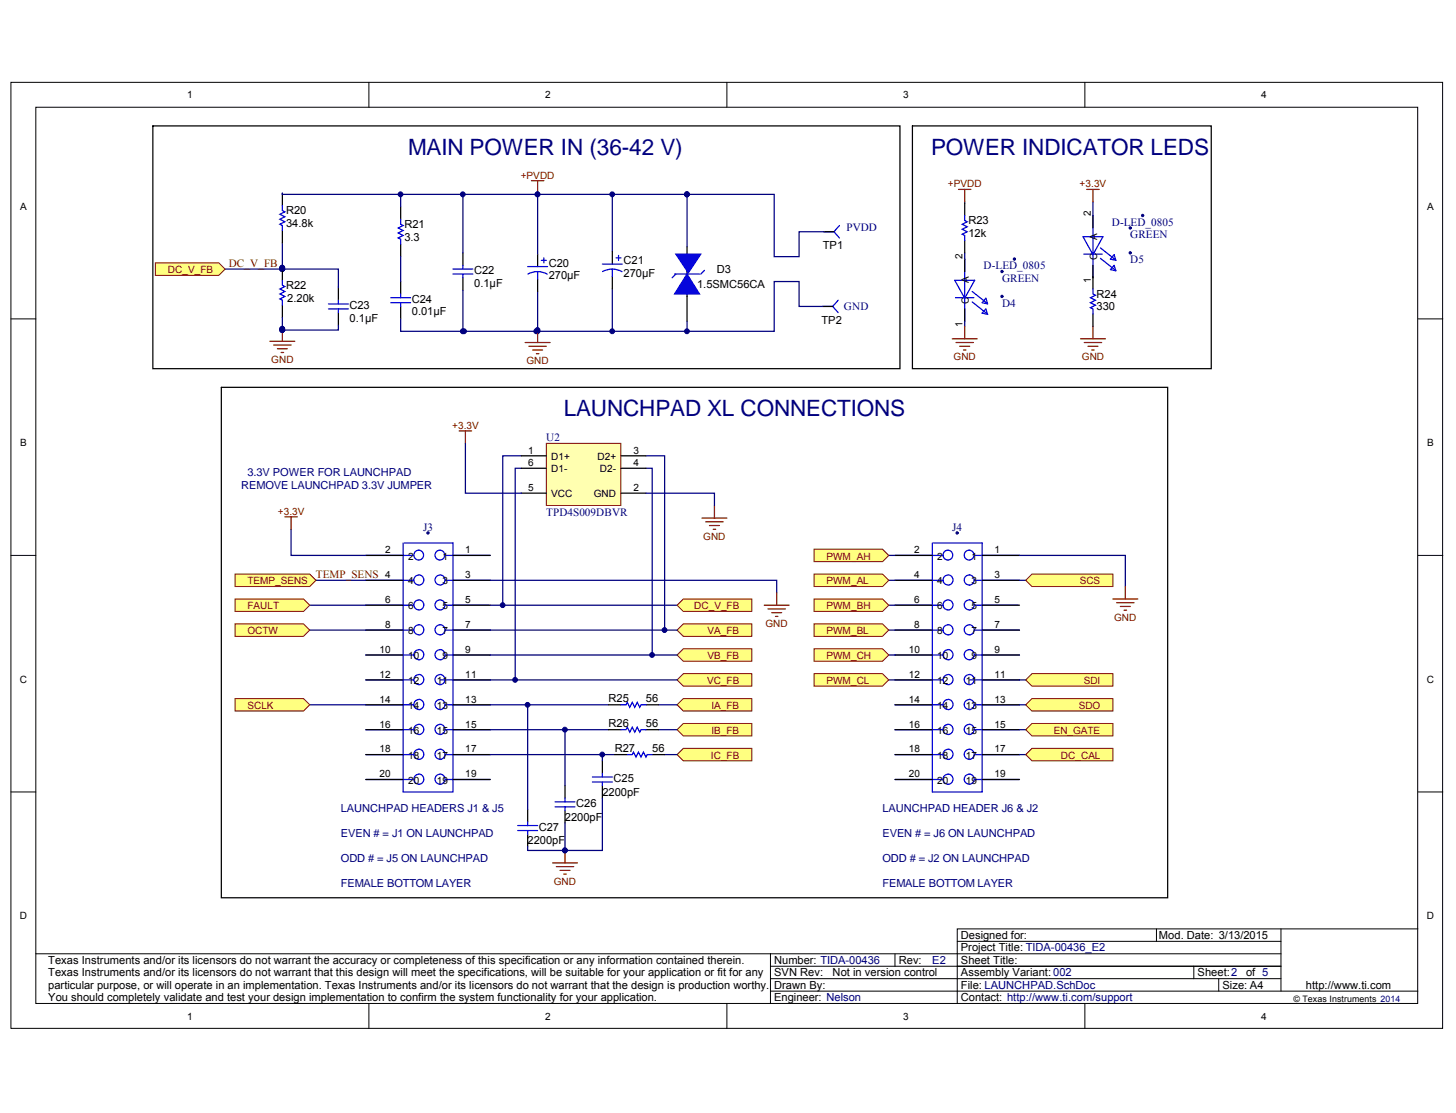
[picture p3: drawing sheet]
<svg xmlns="http://www.w3.org/2000/svg" width="271mm" height="207mm" viewBox="0 0 271 207" stroke-linecap="round" stroke-linejoin="round" font-family="sans-serif">
<defs><g id="words">
<g font-size="4.2" fill="#000080">
<text x="75.9" y="28.8">MAIN POWER IN (36-42 V)</text>
<text x="173.3" y="28.8">POWER INDICATOR LEDS</text>
<text x="104.9" y="77.5">LAUNCHPAD XL CONNECTIONS</text>
</g>
<g font-size="2.1">
<text x="53.2" y="39.9">R20</text>
<text x="180.2" y="41.8">R23</text>
<text x="53.2" y="42.2">34.8k</text>
<text x="75.2" y="44.8">3.3</text>
<text x="75.2" y="42.4">R21</text>
<text x="153.1" y="46.4">TP1</text>
<text x="180.2" y="44.1">12k</text>
<text x="53.2" y="53.8">R22</text>
<text x="88.2" y="53.3">0.1µF</text>
<text x="88.2" y="51">C22</text>
<text x="102.1" y="52">270µF</text>
<text x="102.1" y="49.6">C20</text>
<text x="116" y="51.5">270µF</text>
<text x="116" y="49.2">C21</text>
<text x="129.7" y="53.6">1.5SMC56CA</text>
<text x="133.4" y="50.8">D3</text>
<text x="53.5" y="56.1">2.20k</text>
<text x="65" y="59.8">0.1µF</text>
<text x="65" y="57.5">C23</text>
<text x="76.6" y="58.6">0.01µF</text>
<text x="76.6" y="56.4">C24</text>
<text x="204.1" y="57.7">330</text>
<text x="204.1" y="55.4">R24</text>
<text x="152.9" y="60.3">TP2</text>
<text x="113.2" y="130.7">R25</text>
<text x="120.2" y="130.7">56</text>
<text x="113.2" y="135.3">R26</text>
<text x="120.2" y="135.3">56</text>
<text x="114.4" y="140">R27</text>
<text x="121.4" y="140">56</text>
<text x="112.1" y="148.1">2200pF</text>
<text x="114.2" y="145.5">C25</text>
<text x="100.3" y="154.5">C27</text>
<text x="105.1" y="152.7">2200pF</text>
<text x="107.2" y="150.1">C26</text>
<text x="98.2" y="157.1">2200pF</text>
<text x="9" y="179.3">Texas Instruments and/or its licensors do not warrant the accuracy or completeness of this specification or any information contained therein.</text>
<text x="144.1" y="179.3">Number: TIDA-00436</text>
<text x="167.2" y="179.3">Rev:</text>
<text x="178.8" y="179.3">Sheet Title:</text>
<text x="178.8" y="177">Project Title: TIDA-00436_E2</text>
<text x="178.8" y="174.7">Designed for:</text>
<text x="215.7" y="174.7">Mod. Date: 3/13/2015</text>
<text x="9" y="181.7">Texas Instruments and/or its licensors do not warrant that this design will meet the specifications, will be suitable for your application or fit for any</text>
<text x="9" y="184">particular purpose, or will operate in an implementation. Texas Instruments and/or its licensors do not warrant that the design is production worthy.</text>
<text x="144.1" y="184">Drawn By:</text>
<text x="144.1" y="181.7">SVN Rev:</text>
<text x="154.9" y="181.7">Not in version control</text>
<text x="178.8" y="184">File: LAUNCHPAD.SchDoc</text>
<text x="178.8" y="181.7">Assembly Variant: 002</text>
<text x="222.9" y="181.7">Sheet:2</text>
<text x="227.5" y="184">Size: A4</text>
<text x="231.9" y="181.7">of 5</text>
<text x="243" y="184">http://www.ti.com</text>
<text x="9" y="186.3">You should completely validate and test your design implementation to confirm the system functionality for your application.</text>
<text x="144.1" y="186.3">Engineer: Nelson</text>
<text x="178.8" y="186.3">Contact: http://www.ti.com/support</text>
</g>
<g font-size="2.1" fill="#000080">
<text x="206.9" y="42">D-LED_0805</text>
<text x="157.5" y="42.9">PVDD</text>
<text x="210.3" y="44.3">GREEN</text>
<text x="183" y="50.1">D-LED_0805</text>
<text x="186.5" y="52.4">GREEN</text>
<text x="210.3" y="48.9">D5</text>
<text x="157" y="57.7">GND</text>
<text x="186.5" y="57">D4</text>
<text x="101.7" y="82">U2</text>
<text x="46.1" y="88.6">3.3V POWER FOR LAUNCHPAD</text>
<text x="44.9" y="90.9">REMOVE LAUNCHPAD 3.3V JUMPER</text>
<text x="101.7" y="96">TPD4S009DBVR</text>
<text x="78.7" y="98.7">J3</text>
<text x="177.2" y="98.7">J4</text>
<text x="63.4" y="151.2">LAUNCHPAD HEADERS J1 &amp; J5</text>
<text x="63.4" y="155.8">EVEN # = J1 ON LAUNCHPAD</text>
<text x="164.2" y="151.2">LAUNCHPAD HEADER J6 &amp; J2</text>
<text x="164.2" y="155.8">EVEN # = J6 ON LAUNCHPAD</text>
<text x="63.4" y="160.4">ODD # = J5 ON LAUNCHPAD</text>
<text x="164.2" y="160.4">ODD # = J2 ON LAUNCHPAD</text>
<text x="63.4" y="165.1">FEMALE BOTTOM LAYER</text>
<text x="164.2" y="165.1">FEMALE BOTTOM LAYER</text>
<text x="173.5" y="179.3">E2</text>
</g>
<g font-size="2.1" fill="#800000">
<text x="42.6" y="49.6">DC_V_FB</text>
<text x="58.8" y="107.5">TEMP_SENS 4</text>
</g>
<g font-size="1.9">
<text x="34.8" y="18.3">1</text>
<text x="101.4" y="18.3">2</text>
<text x="168.1" y="18.3">3</text>
<text x="234.7" y="18.3">4</text>
<text x="3.7" y="39">A</text>
<text x="203" y="40.1" transform="rotate(-90 203 40.1)">2</text>
<text x="265.6" y="39">A</text>
<text x="204.2" y="44.6" transform="rotate(-90 204.2 44.6)">A</text>
<text x="179.1" y="48.2" transform="rotate(-90 179.1 48.2)">2</text>
<text x="180.3" y="52.7" transform="rotate(-90 180.3 52.7)">A</text>
<text x="203" y="52.7" transform="rotate(-90 203 52.7)">1</text>
<text x="204.2" y="48.4" transform="rotate(-90 204.2 48.4)">C</text>
<text x="180.3" y="56.6" transform="rotate(-90 180.3 56.6)">C</text>
<text x="179.1" y="60.8" transform="rotate(-90 179.1 60.8)">1</text>
<text x="3.7" y="83">B</text>
<text x="265.6" y="83">B</text>
<text x="98.3" y="84.4">1</text>
<text x="98.3" y="86.7">6</text>
<text x="102.6" y="85.6">D1+</text>
<text x="102.6" y="87.9">D1-</text>
<text x="111.2" y="85.6">D2+</text>
<text x="111.6" y="87.9">D2-</text>
<text x="117.9" y="84.4">3</text>
<text x="117.9" y="86.7">4</text>
<text x="98.3" y="91.3">5</text>
<text x="102.6" y="92.5">VCC</text>
<text x="110.5" y="92.5">GND</text>
<text x="117.9" y="91.3">2</text>
<text x="71.6" y="102.9">2</text>
<text x="76" y="104.1">2</text>
<text x="82.3" y="104.1">1</text>
<text x="86.6" y="102.9">1</text>
<text x="86.6" y="107.6">3</text>
<text x="170.1" y="102.9">2</text>
<text x="170.1" y="107.6">4</text>
<text x="174.4" y="104.1">2</text>
<text x="180.8" y="104.1">1</text>
<text x="185.1" y="102.9">1</text>
<text x="185.1" y="107.6">3</text>
<text x="71.6" y="112.2">6</text>
<text x="76" y="108.7">4</text>
<text x="76" y="113.4">6</text>
<text x="82.3" y="108.7">3</text>
<text x="82.3" y="113.4">5</text>
<text x="86.6" y="112.2">5</text>
<text x="170.1" y="112.2">6</text>
<text x="174.4" y="108.7">4</text>
<text x="174.4" y="113.4">6</text>
<text x="180.8" y="108.7">3</text>
<text x="180.8" y="113.4">5</text>
<text x="185.1" y="112.2">5</text>
<text x="71.6" y="116.9">8</text>
<text x="76" y="118">8</text>
<text x="82.3" y="118">7</text>
<text x="86.6" y="116.9">7</text>
<text x="170.1" y="116.9">8</text>
<text x="174.4" y="118">8</text>
<text x="180.8" y="118">7</text>
<text x="185.1" y="116.9">7</text>
<text x="70.6" y="121.5">10</text>
<text x="76" y="122.6">10</text>
<text x="82.3" y="122.6">9</text>
<text x="86.6" y="121.5">9</text>
<text x="169.1" y="121.5">10</text>
<text x="174.4" y="122.6">10</text>
<text x="180.8" y="122.6">9</text>
<text x="185.1" y="121.5">9</text>
<text x="3.7" y="127">C</text>
<text x="70.6" y="126.1">12</text>
<text x="70.6" y="130.7">14</text>
<text x="76" y="127.3">12</text>
<text x="76" y="131.9">14</text>
<text x="81.3" y="127.3">11</text>
<text x="81.3" y="131.9">13</text>
<text x="86.6" y="126.1">11</text>
<text x="86.6" y="130.7">13</text>
<text x="169.1" y="126.1">12</text>
<text x="169.1" y="130.7">14</text>
<text x="174.4" y="127.3">12</text>
<text x="174.4" y="131.9">14</text>
<text x="179.7" y="127.3">11</text>
<text x="179.7" y="131.9">13</text>
<text x="185.1" y="126.1">11</text>
<text x="185.1" y="130.7">13</text>
<text x="265.5" y="127">C</text>
<text x="70.6" y="135.4">16</text>
<text x="76" y="136.5">16</text>
<text x="81.3" y="136.5">15</text>
<text x="86.6" y="135.4">15</text>
<text x="169.1" y="135.4">16</text>
<text x="174.4" y="136.5">16</text>
<text x="179.7" y="136.5">15</text>
<text x="185.1" y="135.4">15</text>
<text x="70.6" y="140">18</text>
<text x="76" y="141.2">18</text>
<text x="81.3" y="141.2">17</text>
<text x="86.6" y="140">17</text>
<text x="169.1" y="140">18</text>
<text x="174.4" y="141.2">18</text>
<text x="179.7" y="141.2">17</text>
<text x="185.1" y="140">17</text>
<text x="70.6" y="144.6">20</text>
<text x="76" y="145.8">20</text>
<text x="81.3" y="145.8">19</text>
<text x="86.6" y="144.6">19</text>
<text x="169.1" y="144.6">20</text>
<text x="174.4" y="145.8">20</text>
<text x="179.7" y="145.8">19</text>
<text x="185.1" y="144.6">19</text>
<text x="3.7" y="171">D</text>
<text x="265.5" y="171">D</text>
<text x="34.8" y="189.7">1</text>
<text x="101.4" y="189.7">2</text>
<text x="168.1" y="189.7">3</text>
<text x="234.7" y="189.7">4</text>
</g>
<g font-size="1.9" fill="#800000">
<text x="96.9" y="33.2">+PVDD</text>
<text x="176.4" y="34.9">+PVDD</text>
<text x="200.9" y="34.9">+3.3V</text>
<text x="31.2" y="50.8">DC_V_FB</text>
<text x="50.5" y="67.5">GND</text>
<text x="98" y="67.7">GND</text>
<text x="177.4" y="67.1">GND</text>
<text x="201.3" y="67.1">GND</text>
<text x="84.1" y="79.8">+3.3V</text>
<text x="51.7" y="95.7">+3.3V</text>
<text x="130.9" y="100.4">GND</text>
<text x="153.8" y="104.1">PWM_AH</text>
<text x="46" y="113.4">FAULT</text>
<text x="46" y="108.7">TEMP_SENS</text>
<text x="129.2" y="113.4">DC_V_FB</text>
<text x="153.8" y="108.7">PWM_AL</text>
<text x="153.8" y="113.4">PWM_BH</text>
<text x="200.9" y="108.7">SCS</text>
<text x="46" y="118">OCTW</text>
<text x="131.7" y="118">VA_FB</text>
<text x="142.4" y="116.6">GND</text>
<text x="153.8" y="118">PWM_BL</text>
<text x="207.3" y="115.5">GND</text>
<text x="131.7" y="122.6">VB_FB</text>
<text x="153.8" y="122.6">PWM_CH</text>
<text x="46" y="131.9">SCLK</text>
<text x="131.6" y="127.3">VC_FB</text>
<text x="132.4" y="131.9">IA_FB</text>
<text x="153.8" y="127.3">PWM_CL</text>
<text x="200.7" y="131.9">SDO</text>
<text x="201.7" y="127.3">SDI</text>
<text x="132.4" y="136.5">IB_FB</text>
<text x="196.1" y="136.5">EN_GATE</text>
<text x="132.3" y="141.2">IC_FB</text>
<text x="197.4" y="141.2">DC_CAL</text>
<text x="103" y="164.6">GND</text>
</g>
<text font-size="1.6" x="240.7" y="186.4">© Texas Instruments 2014</text>
</g></defs>
<g fill="#fff" stroke="#000" stroke-width=".19">
<path d="M2 15.3h266.4v176h-266.4z"/>
<path d="M6.7 20h257.1v166.7h-257.1z"/>
</g>
<g fill="none" stroke="#000" stroke-width=".19">
<path d="M68.6 15.3v4.7M135.3 15.3v4.7M201.9 15.3v4.7M2 59.3h4.7M263.9 59.3h4.6M2 103.3h4.7M263.9 103.3h4.6M2 147.3h4.7M263.9 147.3h4.6M6.7 177.5h231.7M143.4 179.8h95M143.4 177.5v9.2"/>
<path d="M166.5 177.5v2.3M178.1 175.1h60.3M215.2 172.8v2.3M222.1 179.8v2.3M238.4 172.8v11.6M263.9 172.8h-85.8v13.9M68.6 186.7v4.7M135.3 186.7v4.7M143.4 184.4h120.5M143.4 182.1h95M201.9 186.7v4.7M226.8 182.1v2.3"/>
</g>
<g fill="none" stroke="#00f" stroke-width=".23">
<path d="M177.7 52.1h3.7l-1.9 3.4zM177.8 55.4h3.4M179.5 40.1v.9l.5 .3-.9 .4 .9 .5-.9 .5 .9 .4-.9 .5 .4 .2v.9M179.5 48.2v11.6M180.9 54.2l2.6 2.1M180.9 56.2l2.6 2.1M183.5 55.5l.3 1.1-1-.3zM183.5 57.5l.3 1-1-.2zM201.5 44h3.7l-1.8 3.4zM201.7 47.3h3.4M203.4 53.8v.9l.4 .2-.9 .5 .9 .5-.9 .4 .9 .5-.9 .4 .5 .3v.9M203.4 40.1v11.6"/>
<path d="M204.8 46.1l2.6 2.1M204.8 48.1l2.6 2.1M207.3 47.4l.3 1-1-.2zM207.3 49.4l.3 1-1-.2zM68.1 112.6h8.9M68.1 108h8.9M68.1 117.2h8.9M68.1 103.3h8.9M75 101v46.3h9.3v-46.3h-9.1M77.9 111.6a.95 .95 0 0 1 1 1 .95 .95 0 0 1-1 .9M77.9 111.6a.91 .91 0 0 0-.9 .9 .91 .91 0 0 0 .9 1M77.9 107a.96 .96 0 0 1 1 .9 .96 .96 0 0 1-1 1"/>
<path d="M77.9 107a.91 .91 0 0 0-.9 .9 .91 .91 0 0 0 .9 .9M77.9 116.2a.96 .96 0 0 1 1 1 .96 .96 0 0 1-1 .9M77.9 116.3a.91 .91 0 0 0-.9 .9 .91 .91 0 0 0 .9 .9M81.9 111.6a.95 .95 0 0 1 .9 1 .95 .95 0 0 1-.9 .9M81.9 111.6a.91 .91 0 0 0-1 .9 .91 .91 0 0 0 1 1M81.9 107a.91 .91 0 0 0-1 .9 .91 .91 0 0 0 1 .9M81.9 116.3a.91 .91 0 0 0-1 .9 .91 .91 0 0 0 1 .9M81.9 107a.96 .96 0 0 1 .9 .9 .96 .96 0 0 1-.9 1M81.9 116.2a.96 .96 0 0 1 .9 1 .96 .96 0 0 1-.9 .9M82.9 112.6h8.1M82.9 108h8.3M82.9 117.2h8.3"/>
<path d="M82.9 103.3h8.3M68.1 135.8h8.9M68.1 126.5h8.9M68.1 121.9h8.9M68.1 131.1h8.9M77.9 139.4a.96 .96 0 0 1 1 .9 .96 .96 0 0 1-1 1M77.9 139.4a.91 .91 0 0 0-.9 .9 .91 .91 0 0 0 .9 1M77.9 134.7a.96 .96 0 0 1 1 1 .96 .96 0 0 1-1 1M77.9 134.8a.91 .91 0 0 0-.9 .9 .91 .91 0 0 0 .9 .9M77.9 125.5a.96 .96 0 0 1 1 .9 .96 .96 0 0 1-1 1M77.9 125.5a.91 .91 0 0 0-.9 .9 .91 .91 0 0 0 .9 1M77.9 120.8a.96 .96 0 0 1 1 1 .96 .96 0 0 1-1 1"/>
<path d="M77.9 120.9a.91 .91 0 0 0-.9 .9 .91 .91 0 0 0 .9 .9M77.9 130.1a.96 .96 0 0 1 1 1 .96 .96 0 0 1-1 .9M77.9 130.2a.91 .91 0 0 0-.9 .9 .91 .91 0 0 0 .9 .9M81.9 139.4a.91 .91 0 0 0-1 .9 .91 .91 0 0 0 1 1M81.9 134.8a.91 .91 0 0 0-1 .9 .91 .91 0 0 0 1 .9M81.9 125.5a.91 .91 0 0 0-1 .9 .91 .91 0 0 0 1 1M81.9 120.9a.91 .91 0 0 0-1 .9 .91 .91 0 0 0 1 .9M81.9 130.2a.91 .91 0 0 0-1 .9 .91 .91 0 0 0 1 .9M81.9 139.4a.96 .96 0 0 1 .9 .9 .96 .96 0 0 1-.9 1M81.9 134.7a.96 .96 0 0 1 .9 1 .96 .96 0 0 1-.9 1M81.9 125.5a.96 .96 0 0 1 .9 .9 .96 .96 0 0 1-.9 1M81.9 120.8a.96 .96 0 0 1 .9 1 .96 .96 0 0 1-.9 1"/>
<path d="M81.9 130.1a.96 .96 0 0 1 .9 1 .96 .96 0 0 1-.9 .9M82 126.5h9.2M82.9 135.8h8.3M82.9 121.9h8.3M82.9 131.1h8.3M68.1 140.4h8.9M68.1 145h8.9M77.9 144a.96 .96 0 0 1 1 1 .96 .96 0 0 1-1 .9M77.9 144.1a.91 .91 0 0 0-.9 .9 .91 .91 0 0 0 .9 .9M81.9 144.1a.91 .91 0 0 0-1 .9 .91 .91 0 0 0 1 .9M81.9 144a.96 .96 0 0 1 .9 1 .96 .96 0 0 1-.9 .9M82.9 140.4h8.3"/>
<path d="M82.9 145h8.3"/>
<circle cx="77.9" cy="103.3" r=".91"/>
<circle cx="81.9" cy="103.3" r=".91"/>
</g>
<g fill="none" stroke="#000" stroke-width=".23">
<path d="M179.5 37.8v2.3M179.5 44.7v2.4M179.5 48.2v2.3M179.5 57.5v2.3M203.4 40.1v2.3M203.4 49.4v4.4M203.4 58.4v2.3M68.1 103.3h6.9M68.1 108h6.9M68.1 112.6h6.9M68.1 117.2h6.9M84.3 103.3h6.9"/>
<path d="M84.3 108h6.9M84.3 112.6h6.9M84.3 117.2h6.9M68.1 121.9h6.9M68.1 126.5h6.9M68.1 131.1h6.9M68.1 135.8h6.9M84.3 121.9h6.9M84.3 126.5h6.9M84.3 131.1h6.9M84.3 135.8h6.9M68.1 140.4h6.9"/>
<path d="M68.1 145h6.9M84.3 140.4h6.9M84.3 145h6.9"/>
</g>
<g fill="#000080" stroke="#000080" stroke-width=".19">
<circle cx="186.4" cy="50.5" r=".21"/>
<circle cx="186.4" cy="55.2" r=".21"/>
<circle cx="188.8" cy="48.2" r=".21"/>
<circle cx="210.3" cy="42.4" r=".21"/>
<circle cx="210.3" cy="47" r=".21"/>
<circle cx="212.6" cy="40.1" r=".21"/>
<circle cx="79.6" cy="99.2" r=".21"/>
</g>
<path d="M179.5 37.6v.2M203.4 37.6v2.5M179.5 47.1v1.1M179.5 59.8v.9M203.4 51.5v.2M54.2 98.5v4.8h13.9M57.6 112.6h10.5M57.6 117.2h10.5M91.2 108h53.3v2.3M57.6 131.1h10.5" fill="none" stroke="#000080" stroke-width=".23"/>
<g fill="none" stroke="#800000" stroke-width=".23">
<path d="M178.4 35.2h2.3M179.5 35.2v2.4M202.2 35.2h2.3M203.4 35.2v2.4M177.2 63h4.6M177.9 63.7h3.2M178.6 64.4h1.8M179.3 65.1h.4M179.5 60.7v2.3M201.1 63h4.6M201.8 63.7h3.2M202.5 64.4h1.8"/>
<path d="M203.1 65.1h.5M203.4 60.7v2.3M53 96.2h2.3M54.2 96.2v2.3"/>
</g>
<g fill="#ffff80" stroke="#800000" stroke-width=".19">
<path d="M43.7 111.4h12.8l1.1 1.2-1.1 1.2h-12.8z" fill-rule="evenodd"/>
<path d="M43.7 130h12.8l1.1 1.1-1.1 1.2h-12.8z" fill-rule="evenodd"/>
</g>
<path d="M142.2 112.6h4.6M142.9 113.3h3.2M143.6 114h1.9M144.3 114.7h.5M144.5 110.3v2.3" fill="none" stroke="#800000" stroke-width=".23"/>
<g fill="#ffff80" stroke="#800000" stroke-width=".19">
<path d="M126 131.1l1.1-1.1h12.8v2.3h-12.8z" fill-rule="evenodd"/>
<path d="M126 135.8l1.1-1.2h12.8v2.3h-12.8z" fill-rule="evenodd"/>
<path d="M126 117.2l1.1-1.1h12.8v2.3h-12.8z" fill-rule="evenodd"/>
<path d="M126 121.9l1.1-1.2h12.8v2.3h-12.8z" fill-rule="evenodd"/>
<path d="M126 126.5l1.1-1.2h12.8v2.4h-12.8z" fill-rule="evenodd"/>
</g>
<g fill="none" stroke="#00f" stroke-width=".23">
<path d="M166.5 112.6h9M166.5 108h9M166.5 117.2h9M166.5 103.3h9M173.5 101v46.3h9.3v-46.3h-9.1M176.4 111.6a.95 .95 0 0 1 .9 1 .95 .95 0 0 1-.9 .9M176.4 111.6a.91 .91 0 0 0-.9 .9 .91 .91 0 0 0 .9 1M176.4 107a.96 .96 0 0 1 .9 .9 .96 .96 0 0 1-.9 1M176.4 107a.91 .91 0 0 0-.9 .9 .91 .91 0 0 0 .9 .9M176.4 116.2a.96 .96 0 0 1 .9 1 .96 .96 0 0 1-.9 .9M176.4 116.3a.91 .91 0 0 0-.9 .9 .91 .91 0 0 0 .9 .9M180.3 111.6a.95 .95 0 0 1 1 1 .95 .95 0 0 1-1 .9"/>
<path d="M180.3 111.6a.91 .91 0 0 0-.9 .9 .91 .91 0 0 0 .9 1M180.3 107a.91 .91 0 0 0-.9 .9 .91 .91 0 0 0 .9 .9M180.3 116.3a.91 .91 0 0 0-.9 .9 .91 .91 0 0 0 .9 .9M180.3 107a.96 .96 0 0 1 1 .9 .96 .96 0 0 1-1 1M180.3 116.2a.96 .96 0 0 1 1 1 .96 .96 0 0 1-1 .9M181.4 112.6h8.1M181.4 108h8.3M181.4 117.2h8.3M181.4 103.3h8.3M166.5 135.8h9M166.5 126.5h9M166.5 121.9h9"/>
<path d="M166.5 131.1h9M176.4 139.4a.96 .96 0 0 1 .9 .9 .96 .96 0 0 1-.9 1M176.4 139.4a.91 .91 0 0 0-.9 .9 .91 .91 0 0 0 .9 1M176.4 134.7a.96 .96 0 0 1 .9 1 .96 .96 0 0 1-.9 1M176.4 134.8a.91 .91 0 0 0-.9 .9 .91 .91 0 0 0 .9 .9M176.4 125.5a.96 .96 0 0 1 .9 .9 .96 .96 0 0 1-.9 1M176.4 125.5a.91 .91 0 0 0-.9 .9 .91 .91 0 0 0 .9 1M176.4 120.8a.96 .96 0 0 1 .9 1 .96 .96 0 0 1-.9 1M176.4 120.9a.91 .91 0 0 0-.9 .9 .91 .91 0 0 0 .9 .9M176.4 130.1a.96 .96 0 0 1 .9 1 .96 .96 0 0 1-.9 .9M176.4 130.2a.91 .91 0 0 0-.9 .9 .91 .91 0 0 0 .9 .9M180.3 139.4a.91 .91 0 0 0-.9 .9 .91 .91 0 0 0 .9 1"/>
<path d="M180.3 134.8a.91 .91 0 0 0-.9 .9 .91 .91 0 0 0 .9 .9M180.3 125.5a.91 .91 0 0 0-.9 .9 .91 .91 0 0 0 .9 1M180.3 120.9a.91 .91 0 0 0-.9 .9 .91 .91 0 0 0 .9 .9M180.3 130.2a.91 .91 0 0 0-.9 .9 .91 .91 0 0 0 .9 .9M180.3 139.4a.96 .96 0 0 1 1 .9 .96 .96 0 0 1-1 1M180.3 134.7a.96 .96 0 0 1 1 1 .96 .96 0 0 1-1 1M180.3 125.5a.96 .96 0 0 1 1 .9 .96 .96 0 0 1-1 1M180.3 120.8a.96 .96 0 0 1 1 1 .96 .96 0 0 1-1 1M180.3 130.1a.96 .96 0 0 1 1 1 .96 .96 0 0 1-1 .9M180.4 126.5h9.3M181.4 135.8h8.3M181.4 121.9h8.3"/>
<path d="M181.4 131.1h8.3M166.5 140.4h9M166.5 145h9M176.4 144a.96 .96 0 0 1 .9 1 .96 .96 0 0 1-.9 .9M176.4 144.1a.91 .91 0 0 0-.9 .9 .91 .91 0 0 0 .9 .9M180.3 144.1a.91 .91 0 0 0-.9 .9 .91 .91 0 0 0 .9 .9M180.3 144a.96 .96 0 0 1 1 1 .96 .96 0 0 1-1 .9M181.4 140.4h8.3M181.4 145h8.3"/>
<circle cx="176.4" cy="103.3" r=".91"/>
<circle cx="180.3" cy="103.3" r=".91"/>
</g>
<g fill="none" stroke="#000" stroke-width=".23">
<path d="M166.5 103.3h7M166.5 108h7M166.5 112.6h7M166.5 117.2h7M182.8 103.3h6.9M182.8 108h6.9M182.8 112.6h6.9M182.8 117.2h6.9M166.5 121.9h7M166.5 126.5h7M166.5 131.1h7M166.5 135.8h7"/>
<path d="M182.8 121.9h6.9M182.8 126.5h6.9M182.8 131.1h6.9M182.8 135.8h6.9M166.5 140.4h7M166.5 145h7M182.8 140.4h6.9M182.8 145h6.9"/>
</g>
<circle cx="178.1" cy="99.2" r=".21" fill="#000080" stroke="#000080" stroke-width=".19"/>
<path d="M165.4 103.3h1.1M165.4 108h1.1M165.4 112.6h1.1M165.4 117.2h1.1M189.7 103.3h19.7v5.8M189.7 108h1.2M165.4 121.9h1.1M165.4 126.5h1.1M189.7 126.5h1.2M189.7 131.1h1.2" fill="none" stroke="#000080" stroke-width=".23"/>
<g fill="#ffff80" stroke="#800000" stroke-width=".19">
<path d="M151.5 102.2h12.7l1.2 1.1-1.2 1.2h-12.7z" fill-rule="evenodd"/>
<path d="M151.5 106.8h12.7l1.2 1.2-1.2 1.1h-12.7z" fill-rule="evenodd"/>
<path d="M151.5 111.4h12.7l1.2 1.2-1.2 1.2h-12.7z" fill-rule="evenodd"/>
<path d="M151.5 116.1h12.7l1.2 1.1-1.2 1.2h-12.7z" fill-rule="evenodd"/>
<path d="M151.5 120.7h12.7l1.2 1.2-1.2 1.1h-12.7z" fill-rule="evenodd"/>
<path d="M151.5 125.3h12.7l1.2 1.2-1.2 1.2h-12.7z" fill-rule="evenodd"/>
<path d="M190.9 108l1.1-1.2h15.1v2.3h-15.1z" fill-rule="evenodd"/>
</g>
<path d="M207.1 111.4h4.6M207.8 112.1h3.2M208.5 112.8h1.8M209.2 113.5h.4M209.4 109.1v2.3" fill="none" stroke="#800000" stroke-width=".23"/>
<g fill="#ffff80" stroke="#800000" stroke-width=".19">
<path d="M190.9 131.1l1.1-1.1h15.1v2.3h-15.1z" fill-rule="evenodd"/>
<path d="M190.9 126.5l1.1-1.2h15.1v2.4h-15.1z" fill-rule="evenodd"/>
<path d="M126 140.4l1.1-1.2h12.8v2.4h-12.8z" fill-rule="evenodd"/>
</g>
<g fill="none" stroke="#000080" stroke-width=".23">
<path d="M91.2 117.2h34.8M91.2 112.6h34.8M91.2 121.9h34.8M91.2 126.5h34.8M91.2 131.1h22M91.2 135.8h22M98.2 131.1v19.5M105.1 135.8v10.4M122.5 131.1h3.5M122.5 135.8h3.5M189.7 135.8h1.2M91.2 140.4h23.2"/>
<path d="M112.1 140.4v1.2M123.7 140.4h2.3M189.7 140.4h1.2"/>
</g>
<path d="M105.1 158.2v2.3M102.8 160.5h4.7M103.5 161.2h3.3M104.2 161.9h1.9M104.9 162.6h.5" fill="none" stroke="#800000" stroke-width=".23"/>
<g fill="#000080" stroke="#000080" stroke-width=".19">
<circle cx="105.1" cy="158.2" r=".45"/>
<circle cx="98.2" cy="131.1" r=".44"/>
<circle cx="105.1" cy="135.8" r=".45"/>
<circle cx="112.1" cy="140.4" r=".45"/>
</g>
<g fill="none" stroke="#000" stroke-width=".23">
<path d="M41.2 72.1h176.1v94.9h-176.1zM113.2 131.1h2.4M113.2 135.8h2.4M120.2 131.1h2.3M120.2 135.8h2.3M98.2 150.6v2.3M98.2 155.2v2.3M105.1 146.2v2.3M105.1 150.8v2.3M112.1 141.6v2.3M112.1 146.2v2.3M114.4 140.4h2.3"/>
<path d="M121.4 140.4h2.3"/>
</g>
<g fill="none" stroke="#00f" stroke-width=".23">
<path d="M115.6 131.1h.9l.2-.4 .5 .9 .4-.9 .5 .9 .5-.9 .4 .9 .3-.5h.9M115.6 135.8h.9l.2-.5 .5 .9 .4-.9 .5 .9 .5-.9 .4 .9 .3-.4h.9M96.3 153.6h3.7M96.3 154.5h3.7M98.2 152.9v.7M98.2 154.5v.7M103.3 149.2h3.7M103.3 150.1h3.7M105.1 148.5v.7M105.1 150.1v.7M110.2 144.6h3.7M110.2 145.5h3.7"/>
<path d="M112.1 143.9v.7M112.1 145.5v.7M116.7 140.4h.9l.3-.5 .4 1 .5-1 .5 1 .4-1 .5 1 .2-.5h1"/>
</g>
<g fill="#ffff80" stroke="#800000" stroke-width=".19">
<path d="M43.7 116.1h12.8l1.1 1.1-1.1 1.2h-12.8z" fill-rule="evenodd"/>
<path d="M126 112.6l1.1-1.2h12.8v2.4h-12.8z" fill-rule="evenodd"/>
<path d="M190.9 135.8l1.1-1.2h15.1v2.3h-15.1z" fill-rule="evenodd"/>
<path d="M190.9 140.4l1.1-1.2h15.1v2.4h-15.1z" fill-rule="evenodd"/>
</g>
<path d="M97 84.8h-3.4v27.8M97 87.1h-1.1v39.4M120.2 84.8h3.5v32.4M120.2 87.1h1.2v34.8M58.8 108h9.3" fill="none" stroke="#000080" stroke-width=".23"/>
<g fill="#000080" stroke="#000080" stroke-width=".19">
<circle cx="93.5" cy="112.6" r=".45"/>
<circle cx="123.6" cy="117.2" r=".45"/>
<circle cx="121.3" cy="121.9" r=".45"/>
<circle cx="95.8" cy="126.5" r=".45"/>
</g>
<path d="M43.7 106.8h13.9l1.2 1.2-1.2 1.1h-13.9z" fill-rule="evenodd" fill="#ffff80" stroke="#800000" stroke-width=".19"/>
<path d="M101.7 82.5h13.8v11.6h-13.8z" fill="#ffffb0" stroke="#800000" stroke-width=".19"/>
<path d="M97 84.8h4.7M97 91.8h4.7M97 87.1h4.7M115.6 84.8h4.6M115.6 91.8h4.6M115.6 87.1h4.6" fill="none" stroke="#000" stroke-width=".23"/>
<path d="M85.4 80.2h2.4M86.6 80.2v2.3M130.6 96.4h4.7M131.3 97.1h3.3M132 97.8h1.9M132.7 98.5h.5M132.9 94.1v2.3" fill="none" stroke="#800000" stroke-width=".23"/>
<path d="M41.9 50.1h10.6M52.5 50.1h10.5v3.2M52.5 45.2v4.9M100 54.2v7.4h-.2M52.5 61.2v.2M86.6 82.5v9.3h10.4M120.2 91.8h12.7v2.3" fill="none" stroke="#000080" stroke-width=".23"/>
<g fill="#000080" stroke="#000080" stroke-width=".19">
<circle cx="99.8" cy="61.6" r=".45"/>
<circle cx="100" cy="61.6" r=".45"/>
<circle cx="52.5" cy="61.4" r=".45"/>
<circle cx="52.5" cy="61.2" r=".45"/>
<circle cx="52.5" cy="50.1" r=".45"/>
<circle cx="52.5" cy="49.8" r=".45"/>
</g>
<path d="M28.9 48.9h11.8l1.2 1.2-1.2 1.1h-11.8z" fill-rule="evenodd" fill="#ffff80" stroke="#800000" stroke-width=".19"/>
<path d="M98.9 33.6h2.3M100 33.6v2.3M50.2 63.5h4.7M50.9 64.2h3.3M51.6 64.9h1.9M52.3 65.6h.5M52.5 61.2v2.3M97.7 63.7h4.7M98.4 64.4h3.3M99.1 65.1h1.9M99.8 65.8h.5M100 61.4v2.3" fill="none" stroke="#800000" stroke-width=".23"/>
<g fill="#000080" stroke="#000080" stroke-width=".19">
<circle cx="100" cy="61.4" r=".45"/>
<circle cx="52.5" cy="61.2" r=".45"/>
<circle cx="86.3" cy="61.6" r=".45"/>
<circle cx="86.1" cy="61.6" r=".45"/>
<circle cx="52.5" cy="49.8" r=".45"/>
<circle cx="127.8" cy="36.2" r=".45"/>
<circle cx="127.8" cy="61.6" r=".45"/>
<circle cx="113.9" cy="61.6" r=".45"/>
<circle cx="74.5" cy="36.2" r=".45"/>
<circle cx="86.1" cy="36.2" r=".45"/>
<circle cx="100" cy="36.2" r=".45"/>
<circle cx="113.9" cy="36.2" r=".45"/>
<circle cx="52.5" cy="61.4" r=".45"/>
<circle cx="105.1" cy="158.2" r=".45"/>
</g>
<g fill="none" stroke="#000" stroke-width=".23">
<path d="M28.4 23.4h139.1v45.2h-139.1zM52.5 35.9v2.4M74.6 38.5v2.3M169.8 23.4h55.6v45.2h-55.6zM52.5 42.9v2.3M52.5 49.8v2.3M52.5 56.8v2.3M63 53.5v2.4M63 58.2v2.3M74.6 45.4v2.3M74.6 52.4v2.3M74.6 57v2.3"/>
<path d="M86.1 47.1v2.3M86.1 51.7v2.3M100 47.3v2.3M100 51.9v2.3M113.9 46.8v2.3M113.9 51.5v2.3M127.8 45.9v13.9M153.1 57h1.9M153.3 43.1h1.9"/>
</g>
<g fill="none" stroke="#00f" stroke-width=".23">
<path d="M52.5 38.3v.9l.5 .2-.9 .5 .9 .4-.9 .5 .9 .5-.9 .4 .4 .3v.9M52.5 52.1v1l.5 .2-.9 .5 .9 .4-.9 .5 .9 .5-.9 .4 .4 .3v.9M61.1 56.6h3.7M61.1 57.5h3.7M63 55.9v.7M63 57.5v.7M72.7 55.4h3.7M72.7 56.3h3.7M74.6 40.8v.9l.4 .3-.9 .4 .9 .5-.9 .4 .9 .5-.9 .5 .5 .2v.9M74.6 54.7v.7M74.6 56.3v.7M84.3 50.1h3.7"/>
<path d="M84.3 51h3.7M86.1 49.4v.7M86.1 51v.7M98.2 49.6h3.7M100 50.5l.8 .1 1 .4M100 50.5l-.7 .1-1.1 .4M100 50.5v1.4M100.7 48.4h1M101.2 48v.9M112.1 49.1h3.7M113.9 50.1l1.2 .1 .6 .3M113.9 50.1h-.7l-1.1 .4"/>
<path d="M113.9 50.1v1.4M114.6 48h1M115.1 47.5v.9M125.5 51h4.7M125.8 51l-.7 .7M131.1 50.3l-.7 .7M153.1 57h1.9M153.3 43.1h1.9M155 57l1 1.2M155.2 43.1l1 1.2M156 55.9l-1 1.1M156.2 42l-1 1.1"/>
</g>
<g fill="none" stroke="#000080" stroke-width=".23">
<path d="M52.5 35.9v.3h75.3M74.6 36.2v2.3M86.1 36.2v10.9M100 35.9v11.4M113.9 36.2v10.6M127.8 36.2h16.3v11.5h4.6v-4.6h4.6M127.8 36.2v9.7M52.5 59.1v2.3h10.5v-.9M63 53.3v.2M74.6 47.7v4.7M86.1 54v7.6h.3M113.9 53.8v7.8"/>
<path d="M127.8 59.8v1.8M153.1 57h-4.4v-4.6h-4.6v9.2h-69.5v-2.3M105.1 153.1v5.1M112.1 148.5v9.7h-13.9v-.7"/>
</g>
<g fill="#00f" stroke="#00f" stroke-width=".23">
<path d="M127.8 51l2.4 3.7h-4.7z"/>
<path d="M125.8 47.3h4.6l-2.3 3.5z"/>
</g>
<use href="#words"/>
</svg>
